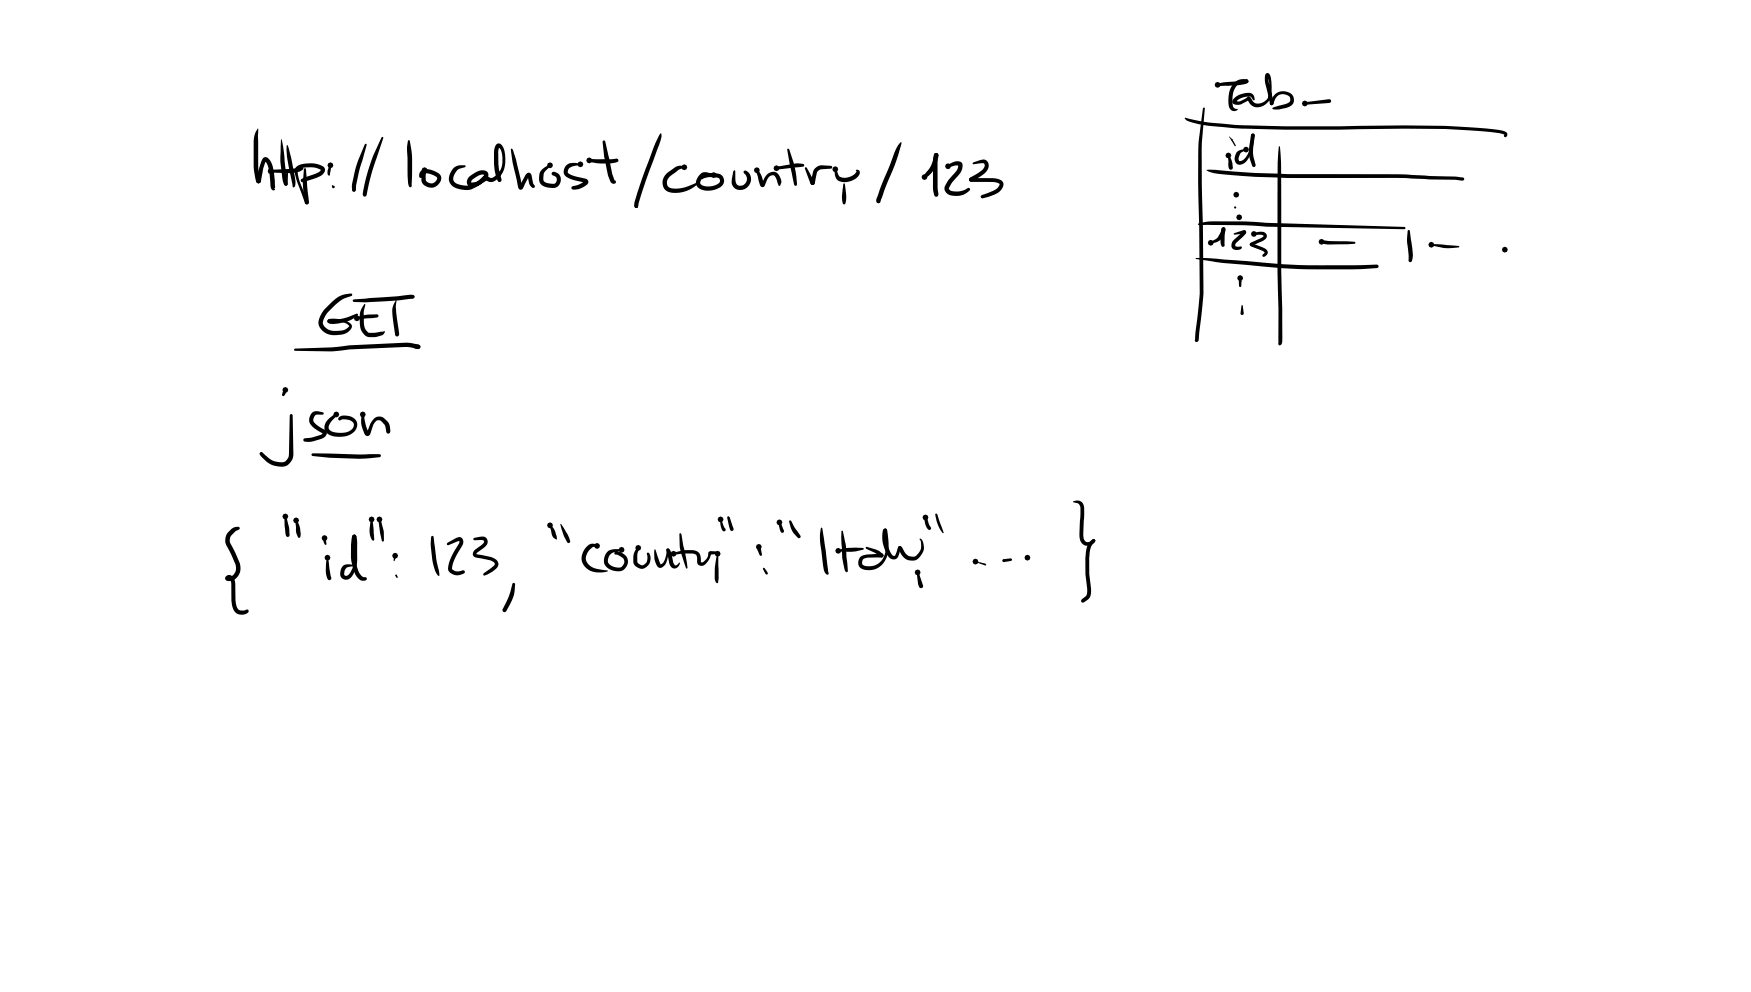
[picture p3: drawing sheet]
<svg xmlns="http://www.w3.org/2000/svg" width="525mm" height="297mm" viewBox="0 0 525 297" stroke-linecap="round" stroke-linejoin="round" font-family="sans-serif">
<g fill="#000">
<path d="M77.3 38.6l.2 .1v5a31.9 31.9 0 0 0 .5 10l.2 .6-.2 .5-.5 .2-.5-.3-.3-.9a32.4 32.4 0 0 1-.6-10.1 7.6 7.6 0 0 1 1.2-5.1zM355.6 35.3l.7 .2a67 67 0 0 0 14.1 1.9l15.4 .5h16.1a486.7 486.7 0 0 1 35.9 .1 60.7 60.7 0 0 1 13.7 1.4 .82 .82 0 0 1 .7 .9 .82 .82 0 0 1-.9 .7v-.7h-.2a97 97 0 0 0-17.6-1.6h-25.7a408.8 408.8 0 0 1-41.1-.6 28.7 28.7 0 0 1-10.9-2.1l-.4-.5zM360.9 32.5l.3-.3 .2 .3-.9 12.1 .5 43.3-1.3 13.1a1.25 1.25 0 0 1-.8 1.6l-.3-.2-.2-.4 1.5-14-.5-33.2 .1-10.2zM365 25.2l2.1-.5 4.2-.3 2.2-.3 .5-.3 .4 .2a1.02 1.02 0 0 1-1.2 1.3l-1.8 .3-6.1 .2-.3-.1zM370.3 24.8a3.9 3.9 0 0 1 4-.9l.2 .5-.1 .4-.7 .1a3.1 3.1 0 0 0-3.7 2.7 8.9 8.9 0 0 0-.1 4.4l.6 .6h.6a.36 .36 0 0 1 .1 .5 .36 .36 0 0 1-.5 .1 1.66 1.66 0 0 1-2.1-1.5 7.8 7.8 0 0 1 1.7-6.9zM370.3 29.4a5.6 5.6 0 0 1 5.4-1.2l.5 .6 .2 1.1-.2 .2-.3-.1-.5-.9a4.8 4.8 0 0 0-4.7 1.5l-.1-.3 1.3 .1 1.9-.9a.99 .99 0 0 1 1.1-.5 .99 .99 0 0 1 .7 1l.1 .2a2.38 2.38 0 0 0 3.7 .2l.8-.8a8.8 8.8 0 0 0-.1-6.8l.5-.1v1.8l1.4 5.9-.2 1-.3 .2-.6-.6-1.4-6.3v-1.8a.83 .83 0 0 1 .8-1 .83 .83 0 0 1 .8 .9 10.9 10.9 0 0 1-.4 7.4 3.6 3.6 0 0 1-5.5 1.2l-.9-1.5h.4a5 5 0 0 1-4.3 1.4 1.01 1.01 0 0 1-.8-.9 1.01 1.01 0 0 1 .7-1zM382.6 28.2a3.3 3.3 0 0 1 3.3-.8 3.3 3.3 0 0 1 2.3 2.6l-.3 1.1a3.1 3.1 0 0 1-2 1.3 6.4 6.4 0 0 1-4 .3l-.3-.2a7.5 7.5 0 0 1 4-1.3l.5-.2a1.25 1.25 0 0 0 .9-1.8 2.67 2.67 0 0 0-4.6 .9l-.5 1.3-.4 .1-.4-.1-.1-.4 .5-1.2zM391.2 30.8l7.6-1.1 .4 .2 .2 .4-.2 .4-.5 .2-7.2 .5-.3-.1zM79 47.4a1.48 1.48 0 0 1 2.2 1 19.3 19.3 0 0 1 1.4 7.8l-.4 .3 .3 .3-.1 .1a.75 .75 0 0 1-1.1-.4l-.2-2.2a12.3 12.3 0 0 0-1-5.3l-.6-.7 .3-.1-.8 2.4-.8 3.9-.6 .5-.5-.2-.2-.5 .9-4 .7-2zM80.9 51l8.7-.7h1.1l.3 .2a3.1 3.1 0 0 1-2.8 1.3l-7-.1-.3-.1zM84.3 41.8l.2 .1 .4 2 1.4 11.3-.5 .5a2.36 2.36 0 0 1-1.1-2.4 43 43 0 0 1-.4-11.5zM86 51l.2-.2 .2 .2-.1 4-.1 .4-.4 .3-.5-.5z"/>
<path d="M86 43.7l.2-.2 .2 .1 .3 1.2 1.8 8.4 .1 2.1-.2 .7-.3 .2-.3-.3-.5-2.5a31.8 31.8 0 0 1-1.3-9.7zM91.3 50.5h.4l.1 .2 .9 9.8-.3 .7-.4 .1-.4-.2-.1-.4-.6-4.6zM98.8 49.5l.3-.2 .3 .3-.4 2.7-.3 .4-.4-.4v-.8zM106.3 55.6l.2-.2 .2 .2-.1 1.5-.4 .3-.5-.5zM109.4 43.3l.4-.2 .2 .4-2.2 7.6-1 4.5a1.51 1.51 0 0 1-.6 1.9l-.6-.6a11.1 11.1 0 0 1 .7-5.1l1-3.5zM114.4 41.2l.4-.1 .2 .3-3.5 10.3-1.5 6.7-.2 .4-.4 .2-.4-.2-.1-.9 1.5-6.5 1.4-4.5zM122.4 42.2l.2-.3 .3 .3a47.6 47.6 0 0 1 .6 13.4l-.1 .4-.3 .2-.4-.4a33.9 33.9 0 0 1-.4-8.4l-.2-3.5zM126.2 51.3l.4-.3a5.2 5.2 0 0 1 5.7 2 3 3 0 0 1-2.5 3.3 3 3 0 0 1-3.4-2.5l.5-2.8 .5-.4 .4 .4-.1 2.8a1.7 1.7 0 0 0 2 1.2 1.7 1.7 0 0 0 1.3-1.9l-.1-.1a4 4 0 0 0-3.7-.9l-.4 .4-.3 .7a.71 .71 0 0 1-.8-.3 .71 .71 0 0 1 .1-.8zM136 50.5l.7-.6 1-.3 1.7-.1 .3 .2-.2 .4-1.6 .5a2.97 2.97 0 0 0-1.6 3.9 5.8 5.8 0 0 0 7.8-.8l1.1-1.3a5 5 0 0 0-3.8 1.9l-.1 .4a4.9 4.9 0 0 0 3.7-1.3 1.01 1.01 0 0 1 .8-.7 1.01 1.01 0 0 1 1 .5l.6 .2a5.1 5.1 0 0 0 3.3-4.6 5.5 5.5 0 0 0-.8-4.4l-.4-.2 .3-.1-.3 1.6a19.8 19.8 0 0 0 1 8.1l-.2 .6-.4 .2-.7-.5a20.5 20.5 0 0 1-.9-9.5 1.31 1.31 0 0 1 .6-1.3 1.31 1.31 0 0 1 1.4 0l.4 .4a8.2 8.2 0 0 1-2.1 10.5l-.9 .3h-1l-1.1-.6 .6-.4a5.5 5.5 0 0 1-5.6 2.2 1.92 1.92 0 0 1 .5-3l.8-.5a3.3 3.3 0 0 1 4.4-.5l.2 .9a8.6 8.6 0 0 1-7 4.3 4.8 4.8 0 0 1-4.6-2.1 3.9 3.9 0 0 1 1.1-4.3zM153.3 44.6l.5 .2 1 3 1.2 5 .6 3.1-.4-.2-.3 .2 1.7-3.4a.94 .94 0 0 1 1-.7 .94 .94 0 0 1 .9 .9l.4 2.2 .6 1-.2 .3a1.48 1.48 0 0 1-1.6-1.2l-.4-2.2h.5l-1.8 3.4a.84 .84 0 0 1-.9 .7 .84 .84 0 0 1-.7-1l-1.7-7.5zM162.5 50.9l2.3-1.6h.4v.5l-1.3 1.2a3.1 3.1 0 0 0-.8 3.2 3.1 3.1 0 0 0 3 .9 1.26 1.26 0 0 0 .9-1.1 1.26 1.26 0 0 0-.7-1.3l-.7-.3-.1-.3 .1-.5 .6-.1a2.45 2.45 0 0 1 2 2.8 2.45 2.45 0 0 1-2.8 2 3.2 3.2 0 0 1-3.6-2l-.1-.6a3.3 3.3 0 0 1 .8-2.8zM169.9 49.6l.2-.3a3 3 0 0 1 2.4-.5l1.6 .2 .2 .3-.2 .2-1.6 .2a1.92 1.92 0 0 0-2.2 2l1.5 .9 4.3 1.2a1.07 1.07 0 0 1 .4 1 1.07 1.07 0 0 1-.8 .8 4.8 4.8 0 0 1-4.2 1.1l-.1-.4 .1-.3 .4-.2a6.8 6.8 0 0 0 3.4-1.4l.1 .3-4.4-1.1a2.28 2.28 0 0 1-1.9-1.6 2.28 2.28 0 0 1 .8-2.4z"/>
<path d="M176.4 47.8l6.7-.1 1.9-.2 .4 .2v.7a12.7 12.7 0 0 1-6.3 .5l-2.4-.4-.4-.4zM180.9 42.2l.3-.1 .4 .3 2 9.6 .6 2 .5 .2 .1 .4-.2 .3-.3 .2-.6-.1a2.54 2.54 0 0 1-1.2-2l-1.3-6.1zM198 40.1l.2-.2 .2 .2-.2 2-4.3 11.7-2.6 8.4a.93 .93 0 0 1-1-.4 .93 .93 0 0 1 0-1.1l3.4-10.1 2.9-7.7zM199.8 52.2l3.4-2.4 1-.1 1.1 .2 .2 .2-.2 .3-1.6 .4-2.5 1.9a2.09 2.09 0 0 0-.2 3.6 12.3 12.3 0 0 0 8.3-1.7l.2 .2a8.5 8.5 0 0 1-9.7 2.3 3.4 3.4 0 0 1 0-4.9zM210 52.3a2.36 2.36 0 0 1 2.9-.4l1.3 .6h-1.5a2.43 2.43 0 0 0-2.6 2.1l-.1 .2a1.53 1.53 0 0 0 1.9 1.1 4.1 4.1 0 0 0 4-1.4l.1-.1a.97 .97 0 0 0-.6-1.1 7 7 0 0 0-4 .1l-.8 .4a.68 .68 0 0 1 .3-1.1l.1-.1a6 6 0 0 1 5-.4 2.35 2.35 0 0 1 1.2 2.5 2.35 2.35 0 0 1-2 1.9 5 5 0 0 1-6.2-.9 2.94 2.94 0 0 1 1-3.4zM220 51.3l.3-.3 .3 .2 .2 3.7a1.83 1.83 0 0 0 2.4 .5 1.83 1.83 0 0 0 .8-2.3l-1-1.5a.88 .88 0 0 1 1.5 .1 3.1 3.1 0 0 1-.3 4.5 3.1 3.1 0 0 1-4.4-.5l-.3-1.2zM226.8 50.8l.3-.2 .3 .3 1.1 2 .7 2.2-.5-.2-.3 .2 .9-1.7a2.48 2.48 0 0 1 2.2-1.8 2.48 2.48 0 0 1 2.5 1.4 1.96 1.96 0 0 1-.2 2.7h-.2l-.8-2.2a1.31 1.31 0 0 0-1.3-1 1.31 1.31 0 0 0-1.2 1.1l-.7 1.6a.82 .82 0 0 1-.8 .9 .82 .82 0 0 1-.8-.7l-1.3-4.3zM232.6 50.2l6.1-1.2 2.2 .1 .4 .5a1.47 1.47 0 0 1-1.7 .5l-6.7 .8-.3-.2zM236.2 44.6l.6 .2 1.7 5.7 .6 4.8-.4 .4-.5-.3-1.3-6.3zM241.5 50.2l.5 .1 2.1 3.9 .3 .6-.2 .5-.4 .2-.7-.5-1.7-4.5zM244.5 50.5l.9-.7 1.1-.3 2.8 .2 .4 .4-.4 .5-3.1 .2a1.56 1.56 0 0 0-1.2 1.2l-.6 3-.6 .5-.4-.2-.2-.5 .7-3.1zM250.4 50.5l.5 .2 .5 1.5a2.15 2.15 0 0 0 3.1 .9l1.8-.8 .8-.7-.4-.4 .4-.3a1 1 0 0 1 .9 .8 1 1 0 0 1-.5 1 5 5 0 0 1-6.4 1.1l-.6-1.4z"/>
<path d="M253.2 54.9a12.8 12.8 0 0 1 .4 6l-.4 .4a1.7 1.7 0 0 1-.6-1.9l.4-4.3zM270.2 42.6l.3 .2-.3 1.1a89.2 89.2 0 0 1-5 13.3l-1.2 3.6-.5 .2a1.12 1.12 0 0 1-.4-1.8l5.2-13.4 .9-1.9zM280.4 46l.5-.1a1.35 1.35 0 0 1 .4 2 6.9 6.9 0 0 1-3.9 5.4l-.3-.2a2.72 2.72 0 0 1 1.4-2.2l1-1.7zM280.3 46.2l.5-.3 .5 .2 .2 .4-.2 2v7.7l.2 2.2-.2 .4-.4 .2-.5-.2-.2-.4-.3-2.2v-8.4zM284.2 49.5l1.8-.9a1.69 1.69 0 0 1 2.8 1.1l-.1 .4a5.4 5.4 0 0 1-2 3.4l-1.1 1.2-.9 1.6 .3 .7a5.9 5.9 0 0 0 5.6-.7l.4 .5a4.9 4.9 0 0 1-7.4 .6l-.2-.3a2.38 2.38 0 0 1 .7-2.4l2.9-3.6 .5-1.6 .1 .2-1-.1-2.2 .7-.4-.5zM290.9 53.4l.4-.1 7.7 .2a1.83 1.83 0 0 1 1.9 2.3 4.2 4.2 0 0 1-2.6 2.5l-3.5 1.2-.5-.2-.1-.3 .3-.5 4.2-1.7a1.69 1.69 0 0 0 1.2-1.7l-1.9-.5-6.7-.1-.5-.3zM290.9 53.4l.4-.2 .5 .3-.1 .8-.4 .2-.5-.3zM292 48.7l2-.7a1.93 1.93 0 0 1 2.4 .7 1.93 1.93 0 0 1-.3 2.5l-.9 .9-1.8 1.2-1.8 1.1-.7-.1-.2-.5 .3-.5 3.5-2.2a1.59 1.59 0 0 0 .8-2l-.8-.2-2.5 .3-.2-.2zM362 51l2.5-.1a287.5 287.5 0 0 0 37 1.3l20.3 .1 16.4 .9a.87 .87 0 0 1 1.1 .5l-.5 .5a630.6 630.6 0 0 0-43.1-.8 205.2 205.2 0 0 1-32.1-1.7zM368.4 46.6l.2-.1a6.2 6.2 0 0 1 1.2 3.6l-.1 .6-.5 .2-.3-.1a4 4 0 0 1-.4-2.8zM375.5 40.2l.4-.2 .5 .5a15 15 0 0 1-2.8 8.2 1.83 1.83 0 0 1-2.6 .4 1.83 1.83 0 0 1-.4-2.6l.3-.7 .8-.7 2.2-.3-1 .7a2.4 2.4 0 0 0-1.4 2.1 .64 .64 0 0 0 .5 .8 .64 .64 0 0 0 .7-.3 8.1 8.1 0 0 0 2.6-7.5zM375.4 40.2l.5-.2 .4 .2v.7l.1-.2a15.7 15.7 0 0 0-.4 6l.7 2.9-.2 .3-.3 .2-.6-.4a12.7 12.7 0 0 1-.3-9.2z"/>
<path d="M383.8 43.8a59.2 59.2 0 0 1 .6 12.3v25.2l.3 19.9-.1 1.7-.7 .7-.5-.5-.2-43a122.1 122.1 0 0 1 .4-16.1zM89 50a7.9 7.9 0 0 1 8.3 .3l.2 .8-.4 .8a5 5 0 0 1-3 1.7l-3.3 1-.4-.1-.2-.4 .3-.5 4.1-1.5 1.1-.6 .6-.5a7.6 7.6 0 0 0-6.8 0l-.2 .3a10.7 10.7 0 0 0 1 4.3l2.3 5.1-.2 .4-.4 .2-.6-.6-2.8-8-.2-1.7zM190.8 60.9h.5l.1 .3v.9l-.5 .3-.4-.2-.1-.4zM358.8 77.3a289.6 289.6 0 0 1 25.9 1.9l10.8 .3 17.6-.2 .3 .2 .2 .3-.5 .6a249.4 249.4 0 0 1-42.9-1.3l-5.3-.5-6.1-1-.2-.1zM359.7 66.9l2.3-.4 2.3-.1a119.8 119.8 0 0 1 15.6 .4l41.4 1.2 .3 .4-.3 .3-41.4-.7a127.3 127.3 0 0 0-15.6-.6l-4.6 .1-.3-.3zM366.6 68.3l.4-.2a1.19 1.19 0 0 1 .3 1.9 3.9 3.9 0 0 1-2.5 2.7l-1.6 .4-.3-.3 2.4-1.6 1-1.7zM366.5 68.3l.5-.2 .4 .2 .2 .4-.2 1.8v3l-.5 .5-.5-.3-.2-1-.1-2.2zM370.2 69.9l3-.9 .4 .1 .2 .5-.1 .4-.4 .1-3 .3-.3-.3zM370.1 71.9l3.2-2.9a.73 .73 0 0 1 .5 .7 .73 .73 0 0 1-.4 .7l-2.8 2.8a.51 .51 0 0 0 0 .7 .51 .51 0 0 0 .7 .1h1.2a.94 .94 0 0 1-1.2 .9 1.64 1.64 0 0 1-1.8-.9 1.64 1.64 0 0 1 .6-2.1zM375.1 72.9l.3-.1 .5 .4-.1-.2 3.6 1.5a1.26 1.26 0 0 1 .9 1.5 1.26 1.26 0 0 1-1.5 .9l-.1-.3 .7-.9-.2-.2-3.5-1.5a.73 .73 0 0 1-.6-1.1zM375.9 69.9l1.6-.4a1.71 1.71 0 0 1 2.5 1.4l-.2 .6-.8 .6-3.6 1.7-.3-.2-.1-.7 3.2-1.5 .9-.6-.9-.4-2 .1-.3-.1zM396.3 72.4l.7-.3 7.2 .2 2.1 .2 .3 .3-.3 .3-3.6 .1a16.8 16.8 0 0 1-5.9-.2z"/>
<path d="M422.4 69l.2-.1 .4 .4 .2 2.3a18.2 18.2 0 0 1 .4 6.6l-.5 .4-.4-.1-.2-.4 .1-1.8-.5-4.2zM429.2 73.4l.2-.2h1.9l6.3 .5 .2 .3-.2 .2a15.4 15.4 0 0 1-8.4-.8zM98.4 95.9l.4-.2 .5 .2a15.2 15.2 0 0 0 7.7-1.9l.4 .4a11.5 11.5 0 0 1-8.6 2.6l-.4-.3-.2-.4zM98.2 91.9a9.2 9.2 0 0 1 7-3.9l.5 .4-.3 .4a14.2 14.2 0 0 0-7.8 5.9l-.4 .9a2.23 2.23 0 0 0 1.5 3.3 6.2 6.2 0 0 0 5.6-.6l.5-.5-.3-.4a5.7 5.7 0 0 0-5.1-.8l-.6 .3-.4-.2a.93 .93 0 0 1 .2-1 .93 .93 0 0 1 1.1-.2 7.2 7.2 0 0 1 5.4 1.5 1.38 1.38 0 0 1-.4 2.2 7 7 0 0 1-8-.1 3.5 3.5 0 0 1-.3-5zM105.9 89.9l17.1-1.5 1.2 .2 .2 .4-.2 .3-.4 .2-2.5 .3a115.9 115.9 0 0 1-15.1 .7l-.3-.1zM106.7 95.2l3.9-.9 2.5-.1 .5 .5-.4 .5-6.1 .6-.3-.1zM109.2 91.2l.2-.1 .2 .3a16.1 16.1 0 0 0-.3 6.4 1.99 1.99 0 0 0 1.8 2l4.1-.5a.48 .48 0 0 1 .2 .5 .48 .48 0 0 1-.4 .4l-.3 .3-2.4 .6a3.7 3.7 0 0 1-4.4-4.1 7.3 7.3 0 0 1 1.3-5.8zM118.7 90l.3 .1-.3 1.7 .2 2.1 .6 4.6a2.4 2.4 0 0 1 .1 2.2l-.5 .2a.85 .85 0 0 1-.6-1 24.5 24.5 0 0 1-.7-7.9zM122.6 88.8l1.2-.4 .4 .2 .2 .4-.5 .5-1.3-.1-.2-.3zM372.4 91.6l.2-.2 .2 .2 .2 1.9a.66 .66 0 0 1-.4 1 .83 .83 0 0 1-.4-1.3zM88.3 104.6l11.1-.5 5.3-.6 17-.8 3.8 .6 .5 .2 .1 .5-.2 .4-.4 .2-3.8-.6-16.9 .8-5.4 .6-10.9-.2-.2-.1zM124.3 103.5l1.2-.2 .4 .2 .2 .5-.2 .4-.4 .2-.8-.1-.4-.1-.2-.4z"/>
<path d="M87 124.2h.7l.1 .3 .2 11.8a3.7 3.7 0 0 1-4.6 3.5 7.3 7.3 0 0 1-5.2-3.2l-.3-.6 .1-.4a1.14 1.14 0 0 1 1.4 .7l1.2 1.1a6.1 6.1 0 0 0 4.5 1.1 2.67 2.67 0 0 0 1.6-2.2zM93.5 136l14.2 .3 6.1-.2 .5 .5-.4 .5-4.2 .4a85.2 85.2 0 0 1-15.9-.8l-.4-.4zM93.6 123.7l.6-.3 1-.1 1.6 .3 .3 .4-.3 .3h-1.5a1.64 1.64 0 0 0-1.3 1.5 1.64 1.64 0 0 0 1.1 1.6l1.9 1.2a1.38 1.38 0 0 1 1.1 1.4 1.38 1.38 0 0 1-1.2 1.3l-.4 .2a9 9 0 0 1-5 .9l-.4-.1-.1-.4 .5-.5a12.5 12.5 0 0 0 4.7-1l.7-.7 .1 .3a6.3 6.3 0 0 1-4.3-4l.3-1.2zM98.6 125.6l2-1.6h.6l-.1 .5-1.5 1.5a2.17 2.17 0 0 0-.8 2.8l.1 .1a6 6 0 0 0 6.9-.4l.4-1a1.58 1.58 0 0 0-1.6-1.6l-1.6-.2-1.1 .4-.3-.2a1.07 1.07 0 0 1 1-1.3 4.1 4.1 0 0 1 4.3 1.6 3.2 3.2 0 0 1-2.4 4.3 6.8 6.8 0 0 1-6.5-.8 2.82 2.82 0 0 1 .6-4.1zM108.6 124l.2-.1 .4 .3 .5 3.2 .8 2.2-.5 .1 1.1-2.7a2.8 2.8 0 0 1 3.4-2l1.8 1.4 .4 .6 .4 1.9-.2 .9-.4 .2-.5-.1-.5-2.4-1.4-1.4a1.61 1.61 0 0 0-2.1 1.3l-.7 2.2a1.03 1.03 0 0 1-1 1.1 1.03 1.03 0 0 1-1.1-1 8.5 8.5 0 0 1-.9-3.8zM68.5 159.5l1.7-1.4 1.3-.2 .3 .1v.6l-1.2 .7-1.1 1.2a2.4 2.4 0 0 0-.3 2.5l2.7 5.8a3.7 3.7 0 0 1-.3 3.8 3.7 3.7 0 0 1-3.6 1.5 1.02 1.02 0 0 1-.1-1.4 1.02 1.02 0 0 1 1.4-.2l.8 .8 .4 1.1 .1 5.5 .4 2a1.94 1.94 0 0 0 3.1 .8l.4 .2 .1 .3a2.77 2.77 0 0 1-2.9 1 2.77 2.77 0 0 1-2-2.4l-.3-1.8v-5l-.2-.9-.6-.5-.1-.6a2.64 2.64 0 0 0 2.2-3.7l-2.7-5.6a3.7 3.7 0 0 1 .5-4.2zM85.4 154.6l.5 .2 .8 3.3 .2 2.3-.2 .4-.4 .2-.3-.1-.4-.9-.2-2.5zM88.6 155.8l.5 .1 .7 1.6 .3 1.8a1.59 1.59 0 0 1-.4 2l-.3-.1-.5-1.5zM111.5 155.4l.3 .3 .5 6-.4 .4a4.4 4.4 0 0 1-1-3.7l.3-2.7zM113.6 155.5l.2-.1 .4 .3a12.3 12.3 0 0 1 1 5.5v.8l-.5 .3-.7-2.7zM164.8 157.5l.4-.2 1.2 1.6 .6 1.9 .1 .8-.2 .2a2.64 2.64 0 0 1-1.6-2.8zM168.1 157.1a12.7 12.7 0 0 1 2.9 5l-.1 .6-.3 .1a8.3 8.3 0 0 1-2.1-4.1z"/>
<path d="M216.1 155.6l.2 .1 1.4 3.1-.1 .4-.4 .1a2.38 2.38 0 0 1-1.1-2.2zM218.3 154.9l.2-.2 .4 .3 1.2 3.5-.2 .5-.3 .2-.6-.4-.3-.9-.5-2.7zM233.6 156.4l.2-.2 .4 .3 1 2.5-.1 .6-.4 .2-.5-.3-.3-.8zM236.8 156.1l.6 .1 1 1.9 1.7 2.4v.7l-.4 .2a6.8 6.8 0 0 1-3-5zM246.2 158.4l.3-.3 .2 .3 1.9 13.5a.64 .64 0 0 1-.6 .3 .64 .64 0 0 1-.5-.5l-.1-.1a30.1 30.1 0 0 1-1.2-7.6l-.2-2.6zM252.6 159l.3 .2a30.9 30.9 0 0 1 1.2 8.6l.3 3.4-.4 .4-.4-.3a24.7 24.7 0 0 1-1.2-8.1v-4zM265.1 158.7l.4-.3 .4 .2 .2 .4-.2 .4 .1-.1a7.8 7.8 0 0 0 2.1 7.3l.5-.2 .8-2.4 .5-.3 .5 .5-.9 2.6a1.77 1.77 0 0 1-1.7 .9 1.77 1.77 0 0 1-1.6-1.2 9.4 9.4 0 0 1-1.1-7.8zM277.3 154.8l.3-.1 .5 .3 .6 2.2 .6 1.2-.1 .3a1.1 1.1 0 0 1-1.4-.9l-.6-2.6zM280.6 154l.3-.1 .3 .3 1.9 5.4-.2 .3a7.4 7.4 0 0 1-1.9-3.6zM322 150.3l.9-.2a2.04 2.04 0 0 1 2.3 2.2l-.2 8.5a1.5 1.5 0 0 0 .8 1.6 1.5 1.5 0 0 0 1.9-.4l.4-.4a.79 .79 0 0 1 .3 .9 .79 .79 0 0 1-.6 .6 2.44 2.44 0 0 1-2.7 .2 2.44 2.44 0 0 1-1.3-2.5l.3-8.6a1.44 1.44 0 0 0-1.2-1.4l-.9-.2-.1-.2zM97.1 161l.3-.1 .3 .4 .3 1.8-.2 .2a1.96 1.96 0 0 1-.7-2.3zM98 167.2l.2-.2 .2 .2 1 6a.7 .7 0 0 1-.8 .7 .7 .7 0 0 1-.6-.9l-.3-1.8z"/>
<path d="M105.9 160.4a.86 .86 0 0 1 .9 .2 .86 .86 0 0 1 .3 .9v2.4a16.4 16.4 0 0 1-.5 6.9l-.5 1.2a2.16 2.16 0 0 1-1.6 1.7 2.16 2.16 0 0 1-2.2-.7 2.63 2.63 0 0 1 .2-2.8 2.63 2.63 0 0 1 2.6-1l1.5 .3-2.3 .5a1.87 1.87 0 0 0-.8 2.5l.7 .1a5.6 5.6 0 0 0 2.1-4.6l.1-.5a14.8 14.8 0 0 0-.4-6l-.3-.6zM105.8 160.5l.5-.2 .4 .1 .1 .8a18 18 0 0 0 .9 10.3l.9 1.3 1.3 .4 .2 .3a1.66 1.66 0 0 1-2.7-.2l-.6-.7a16.9 16.9 0 0 1-1.3-11.2zM129.4 160.7l.3-.1 .4 .4 .8 6.9 .9 4.1v.5l-.2 .2a9.2 9.2 0 0 1-2-5.2 21.7 21.7 0 0 1-.3-6.5zM134.2 162.7l2.5-1.3a1.5 1.5 0 0 1 2 .1 1.5 1.5 0 0 1 0 2.1l-2.3 4.1-.6 1.4-.2 1.5a2.36 2.36 0 0 0 2.3 .7l1.1-.4 .5 .6a3 3 0 0 1-5.1-.9l.3-1.8a21.8 21.8 0 0 1 2.9-5.8l.1-.8-3.2 1.3-.5-.4zM142.1 161.4l2-.5a1.71 1.71 0 0 1 2.1 1.1 1.71 1.71 0 0 1-.9 2.1l-2.5 2 .7 .1a10.3 10.3 0 0 1 5 1.4 1.74 1.74 0 0 1 .3 3l-2.5 1.6-.9 .4-.4-.1 .1-.6 2.9-2.2a.69 .69 0 0 0 .4-.6 .69 .69 0 0 0-.4-.6 9.2 9.2 0 0 0-4.7-1.3 1.32 1.32 0 0 1-1.4-.9 1.32 1.32 0 0 1 .7-1.5l2-1.5 .6-.9-.4-.5-2.4 .1-.3-.1zM153.8 174.8h.6l.1 .4a13.9 13.9 0 0 1-2.9 8.3l-.7-.1-.2-.5 .2-.4a27 27 0 0 0 2.9-7.7zM175.9 164l.8-.7 .9-.3 .9 .1 .8 .6-1 .2a3.3 3.3 0 0 0-2.5 3.3 3.3 3.3 0 0 0 2.7 3.2l3.9 .8a6 6 0 0 1-7.1-1.6 4.2 4.2 0 0 1 .6-5.6zM182.2 165.5l.6-.5 1.1-.3 2.6-.1 .2 .2-2.2 .7a2.61 2.61 0 0 0-2.1 2.9 3.4 3.4 0 0 0 4.1 1.5 1.75 1.75 0 0 0 .4-2.5l-1.5-1-1-.2a.79 .79 0 0 1 1.1-.9l.5 .2a3.4 3.4 0 0 1 2.2 2 3.1 3.1 0 0 1-.9 3.1 3.1 3.1 0 0 1-3.3 .5 3.2 3.2 0 0 1-2.7-2.2 3.2 3.2 0 0 1 .9-3.4zM191.2 164.1l.5-.1 .1 .4a7.1 7.1 0 0 0-.6 4 1.52 1.52 0 0 0 2 .9 2.48 2.48 0 0 0 .8-3.3l.4-.4 .4 .2a2.95 2.95 0 0 1 0 3.3 2.95 2.95 0 0 1-3 1.3l-1.5-1a4.6 4.6 0 0 1 .2-4.3zM196.3 164.8l.2-.1 .1 .1 1.5 4.4 .5-.2a5.6 5.6 0 0 0 1.4-4.4h.6l.1 .5v-.1a6.9 6.9 0 0 1-1.6 4.8 1.28 1.28 0 0 1-1.4 .4 1.28 1.28 0 0 1-.9-1.2 7.5 7.5 0 0 1-.5-4.2zM200 164.6l.7-.1 .4 .6 1 3.9a.7 .7 0 0 0 .7 .6 .7 .7 0 0 0 .7-.6l.2-.3a.65 .65 0 0 1-.1 1 1.55 1.55 0 0 1-1.8 .6 1.55 1.55 0 0 1-1-1.5l-.9-3.9zM202 165.7l3.5-.8a5.6 5.6 0 0 1 3.8 .5 3.4 3.4 0 0 1 1 3.1l.2 .1a2.31 2.31 0 0 0 1.9-2l.1-.7a.73 .73 0 0 1 .8-.7l2 .2a.52 .52 0 0 1-.6 .7l-1.5 .1 .2-.3a5.4 5.4 0 0 1-2.5 3.7 1.45 1.45 0 0 1-1.6-.5 1.45 1.45 0 0 1-.2-1.5 1.37 1.37 0 0 0-1.6-1.7h-2.4l-3 .4-.4-.3z"/>
<path d="M203.9 159.9l.2-.1 .3 .3 1.7 8.6 .2 1.6-.3 .2-.7-1.6-1.3-4.5zM215.1 166l.2-.2 .2 .2v8.5a.49 .49 0 0 1-.6 .2 .49 .49 0 0 1-.3-.5l-.2-3.8zM251.4 164.9a17.4 17.4 0 0 1 7.6-.6l.2 .2a16.5 16.5 0 0 1-7.7 .9l-.3-.3zM259.8 164l2.9 .7 1.6 1a1.01 1.01 0 0 1 .6 1.2l-.4 .2-.5-.2-1.3-1-2.8-1.4zM265.2 158.6l.4-.1 .3 .1a13.7 13.7 0 0 1-.4 9.5 5.2 5.2 0 0 1-7.7 1.9 2.47 2.47 0 0 1 .1-2.7 2.47 2.47 0 0 1 2.4-1.1l4.2-.2 .4 .1 .1 .4-.5 .6-4.1 .1a1.47 1.47 0 0 0-1.7 1.9 4.7 4.7 0 0 0 7-4.1v-2.5l-.7-3.5zM269.6 163.8h.8l.8 1.5a2.67 2.67 0 0 0 3.3 1.5 3.8 3.8 0 0 0 1.8-4.4l-.4-.7a.46 .46 0 0 1 .5-.2 .46 .46 0 0 1 .3 .5 4.2 4.2 0 0 1-2.9 6.1 3.6 3.6 0 0 1-3.6-2.3l-.6-1.2 .2 .1-.4-.5zM275.1 171.4l.5 .1 1.3 4-.1 .7a1.02 1.02 0 0 1-1.4-1.2zM327.7 161.7l.4-.1 .4 .3-.1 .5-.3 .2-.4-.3zM327.2 162.1l.9-.5 .5 .5-1.1 1.4-.5 1.5a36.7 36.7 0 0 0 .3 12.2l-.1 1.3-.5 .9-1.5 1.2-.8-.1-.1-.4 .2-.4 1.4-1.3 .3-1.2a35.3 35.3 0 0 1-.2-12.9l.4-1z"/>
<circle cx="374" cy="24.4" r=".56"/>
<circle cx="381.5" cy="31" r=".53"/>
<circle cx="77.5" cy="54.3" r=".67"/>
<circle cx="85.8" cy="55.2" r=".51"/>
<circle cx="106.1" cy="56.9" r=".52"/>
<circle cx="243.8" cy="54.8" r=".62"/>
<circle cx="280.8" cy="46.5" r=".66"/>
<circle cx="92" cy="60.7" r=".58"/>
<circle cx="190.9" cy="61.8" r=".55"/>
<circle cx="98.8" cy="96.3" r=".58"/>
<circle cx="265.6" cy="159" r=".55"/>
<circle cx="106.3" cy="160.9" r=".6"/>
<circle cx="200.4" cy="164.9" r=".44"/>
<circle cx="264.5" cy="166.5" r=".59"/>
</g>
<g fill="#000">
<path d="M99.5 55.7l.2-.1 .2 .1-.2 .2z" fill-rule="evenodd"/>
<path d="M99.5 55.7l.2-.1 .6 .1v.6h-.6z" fill-rule="evenodd"/>
<path d="M368.7 41.1l.2-.1 .8 .8-.2 .3z" fill-rule="evenodd"/>
<path d="M369.5 41.7l1.2 1.9-.1 .3-1.3-1.9z" fill-rule="evenodd"/>
<path d="M370.6 58.2l.3-.1 .2 .3-.2 .3-.3-.2z" fill-rule="evenodd"/>
<path d="M370.3 62l.3-.1 .1 .3-.1 .3-.3-.1z" fill-rule="evenodd"/>
<path d="M371.7 64.9l.3 .2-.3 .3-.1-.3z" fill-rule="evenodd"/>
<path d="M371.7 65l.2 .1-.2 .2-.1-.2z" fill-rule="evenodd"/>
<path d="M451.4 74.6l.3 .2-.3 .3-.2-.3z" fill-rule="evenodd"/>
<path d="M451.4 74.6l.3 .2-.3 .3-.2-.3z" fill-rule="evenodd"/>
<path d="M371.8 83.4l.2-.3 .3 .3-.3 .2z" fill-rule="evenodd"/>
<path d="M371.8 83.4h.5l.1 1-.4 .4-.4-.4z" fill-rule="evenodd"/>
<path d="M371.8 84.1h.5l.1 .3v1.3l-.4 .4-.3-.4z" fill-rule="evenodd"/>
<path d="M84.9 117.5l.4-.3 .5 .4-.4 .9-.4 .3-.4-.4z" fill-rule="evenodd"/>
<path d="M85.1 116.7l1 .4-.4 .7-.4 .3-.5-.5z" fill-rule="evenodd"/>
<path d="M118.2 167.3l.2-.2 .2 .2-.4 .9-.1-.1z" fill-rule="evenodd"/>
<path d="M118.2 166.5l.6 .2-.4 .9-.3-.3z" fill-rule="evenodd"/>
<path d="M118.6 172.5l.2-.3 .3 .3-.3 .2z" fill-rule="evenodd"/>
<path d="M118.6 172.5l.2-.3 .3 .2 .2 .7-.2 .2z" fill-rule="evenodd"/>
<path d="M227.2 164l.9-.1 .2 .9-.1 .4h-.7z" fill-rule="evenodd"/>
<path d="M227.4 164.5l.4-.2 .5 .4 .2 1.9-.3 .1-.3-.3-.6-1.4z" fill-rule="evenodd"/>
<path d="M228.8 170.4l.3-.2 .3 .2-.3 .3z" fill-rule="evenodd"/>
<path d="M228.9 170.6l.4-.3 .6 .8-.1 .3-.5-.1z" fill-rule="evenodd"/>
<path d="M229.3 170.9l.5 .1 .6 .8-.1 .4-.6-.1-.5-.9z" fill-rule="evenodd"/>
<path d="M292.7 168.3l1.6 .5-.2 .2-1.5-.6z" fill-rule="evenodd"/>
<path d="M293.9 168.8l.2-.2 1.6 .4 .1 .4-.3 .1z" fill-rule="evenodd"/>
<path d="M300.8 167.8l2.4-.4 .4 .4-.3 .4-2.1 .3-.3-.1z" fill-rule="evenodd"/>
<path d="M307.9 166.9l.3-.1 .2 .4-.2 .4-.3-.1z" fill-rule="evenodd"/>
<circle cx="365.3" cy="25.4" r=".88"/>
<circle cx="391.4" cy="31" r=".88"/>
<circle cx="81.2" cy="51.3" r=".88"/>
<circle cx="99.1" cy="49.6" r=".88"/>
<circle cx="127.4" cy="51" r=".88"/>
<circle cx="165" cy="49.6" r=".88"/>
<circle cx="174.1" cy="49.3" r=".88"/>
<circle cx="176.8" cy="48.1" r=".88"/>
<circle cx="205.3" cy="50.1" r=".88"/>
<circle cx="214.1" cy="52.5" r=".88"/>
<circle cx="227.1" cy="51" r=".88"/>
<circle cx="232.9" cy="50.4" r=".88"/>
<circle cx="250.6" cy="50.7" r=".88"/>
<circle cx="277.3" cy="53.1" r=".88"/>
<circle cx="284.4" cy="49.8" r=".88"/>
<circle cx="368.5" cy="46.6" r=".88"/>
<circle cx="368.8" cy="41" r=".08"/>
<circle cx="370.9" cy="58.4" r=".31"/>
<circle cx="370.9" cy="58.4" r=".88"/>
<circle cx="373.8" cy="44.8" r=".88"/>
<circle cx="363.2" cy="72.8" r=".88"/>
<circle cx="370.6" cy="62.2" r=".31"/>
<circle cx="371.7" cy="65.1" r=".88"/>
<circle cx="376.2" cy="70.1" r=".88"/>
<circle cx="396.4" cy="72.5" r=".88"/>
<circle cx="429.4" cy="73.4" r=".88"/>
<circle cx="451.4" cy="74.8" r=".88"/>
<circle cx="107.1" cy="95.4" r=".88"/>
<circle cx="372" cy="83.4" r=".88"/>
<circle cx="85.6" cy="116.9" r=".51"/>
<circle cx="85.6" cy="116.9" r=".88"/>
<circle cx="100.9" cy="124.3" r=".88"/>
<circle cx="108.8" cy="124.3" r=".88"/>
<circle cx="85.6" cy="154.8" r=".88"/>
<circle cx="88.8" cy="156" r=".88"/>
<circle cx="111.5" cy="155.7" r=".88"/>
<circle cx="113.8" cy="155.7" r=".88"/>
<circle cx="165" cy="157.5" r=".88"/>
<circle cx="216.2" cy="155.7" r=".88"/>
<circle cx="233.8" cy="156.6" r=".88"/>
<circle cx="277.6" cy="155.1" r=".88"/>
<circle cx="97.4" cy="161.3" r=".88"/>
<circle cx="98.2" cy="167.2" r=".88"/>
<circle cx="118.5" cy="166.6" r=".3"/>
<circle cx="118.5" cy="166.6" r=".88"/>
<circle cx="179.1" cy="163.7" r=".88"/>
<circle cx="186.5" cy="164.8" r=".88"/>
<circle cx="191.5" cy="164.2" r=".88"/>
<circle cx="202.1" cy="166" r=".88"/>
<circle cx="215.3" cy="166" r=".88"/>
<circle cx="227.6" cy="164" r=".88"/>
<circle cx="227.6" cy="164" r=".46"/>
<circle cx="251.5" cy="165.1" r=".88"/>
<circle cx="275.3" cy="171.6" r=".88"/>
<circle cx="292.6" cy="168.4" r=".08"/>
<circle cx="292.6" cy="168.4" r=".88"/>
<circle cx="301.2" cy="168.1" r=".44"/>
<circle cx="308.2" cy="167.2" r=".43"/>
<circle cx="308.2" cy="167.2" r=".88"/>
</g>
</svg>
